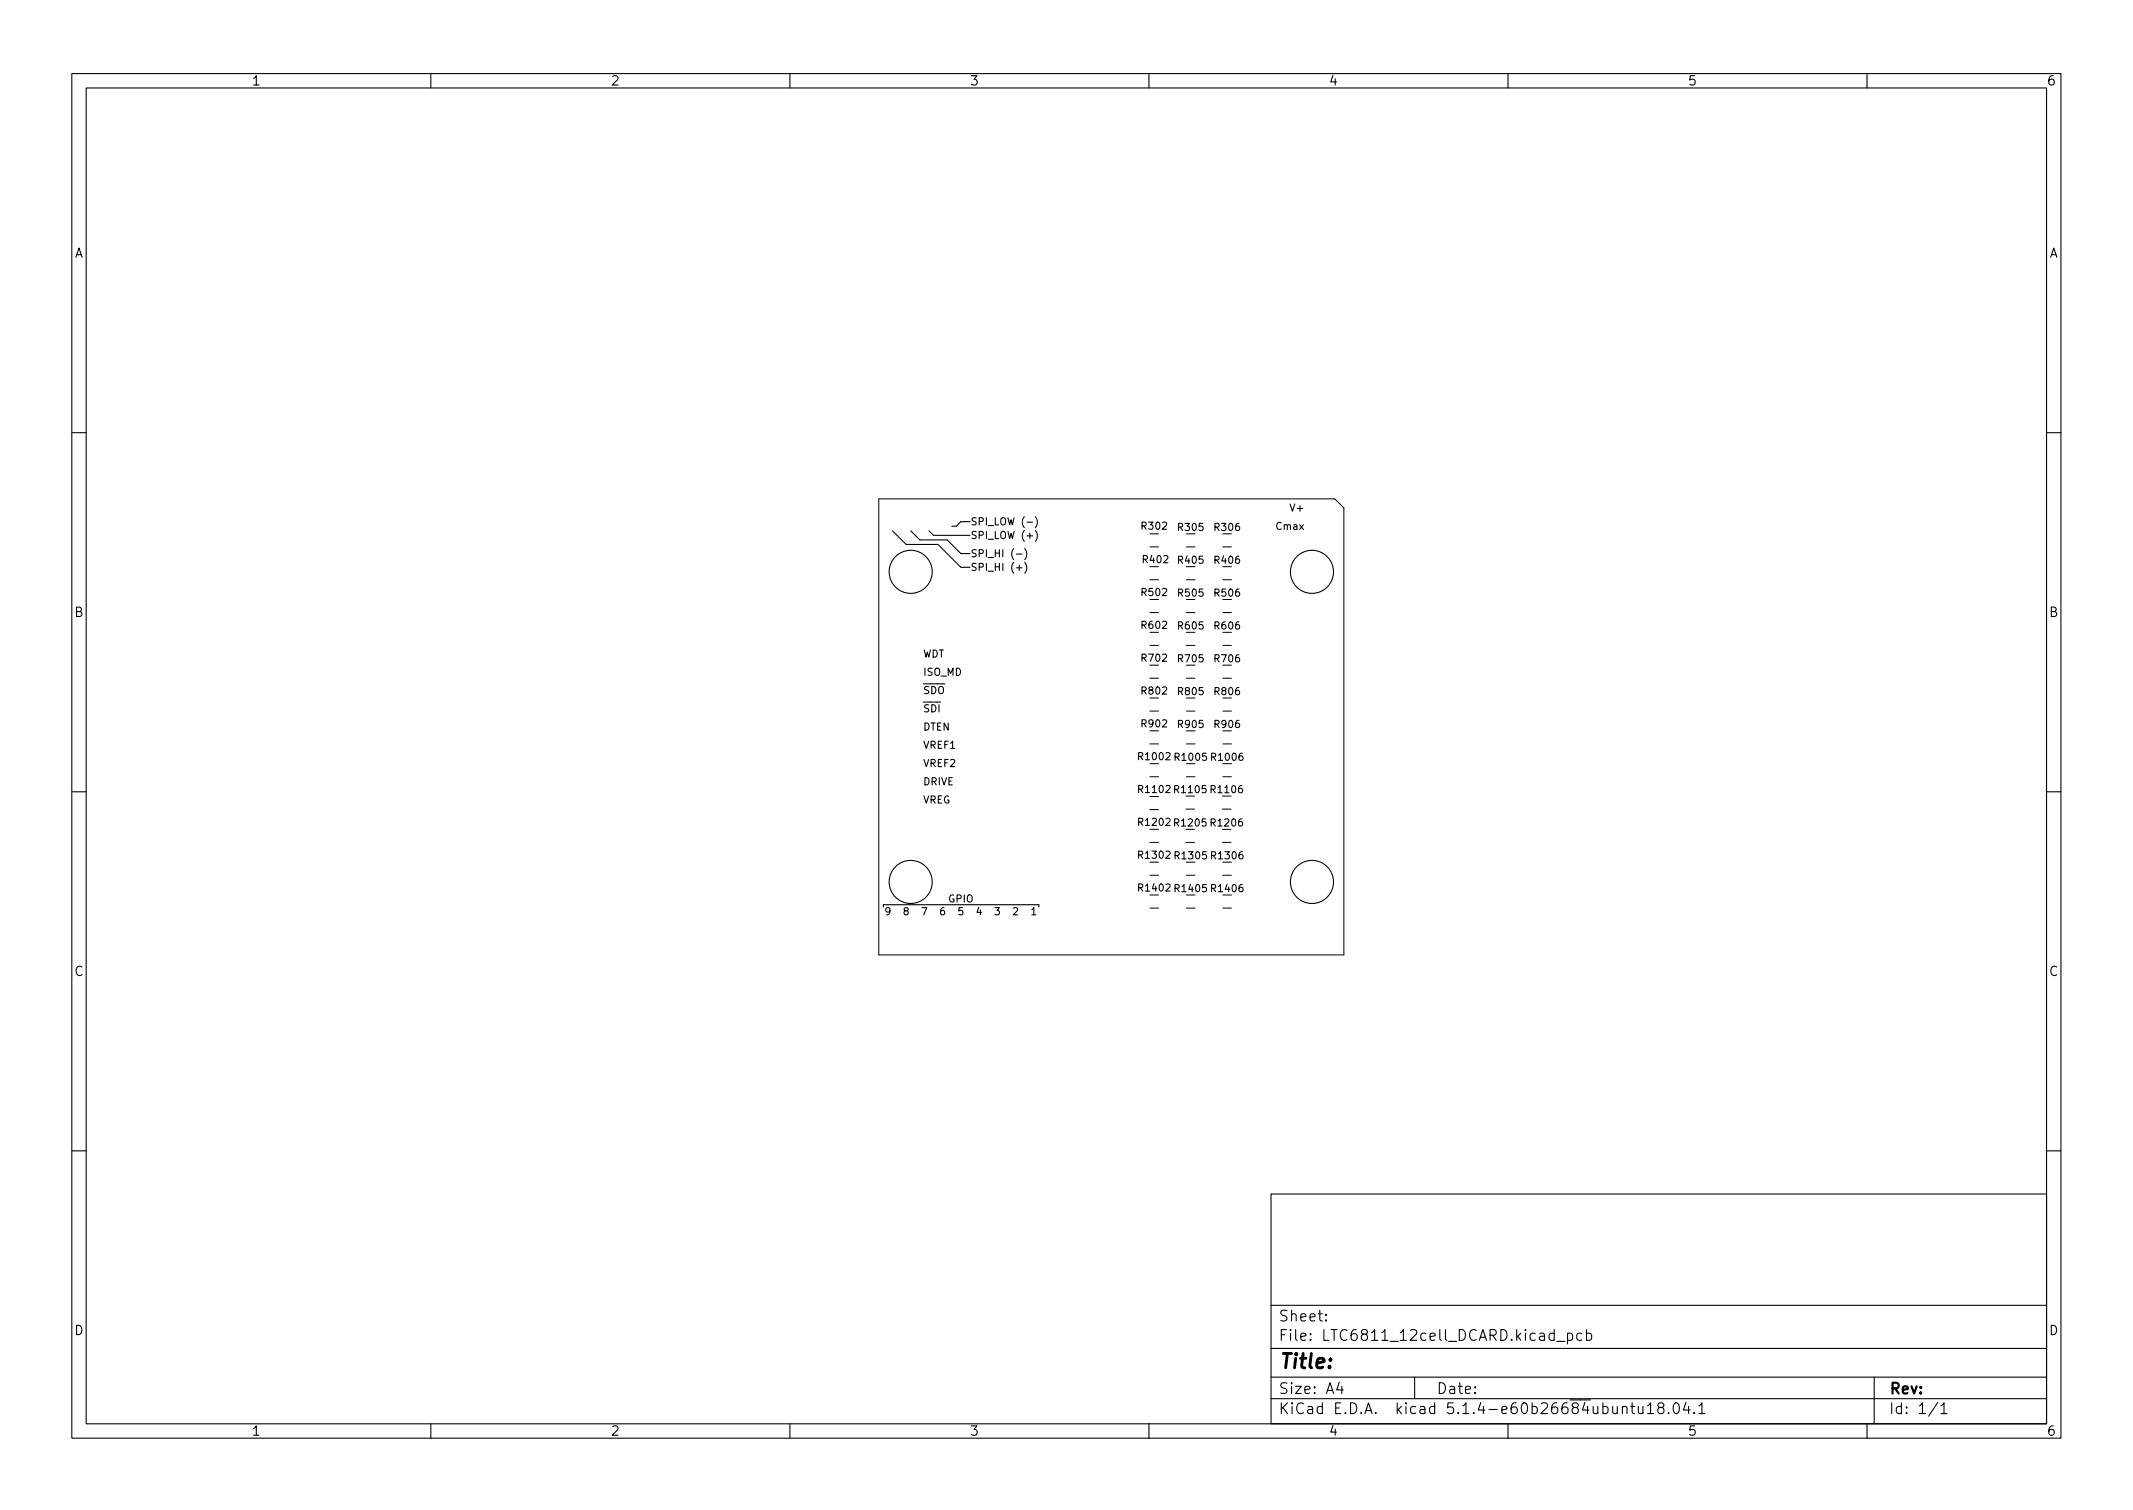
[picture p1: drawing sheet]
<svg xmlns="http://www.w3.org/2000/svg" width="297mm" height="210mm" viewBox="0 0 297 210" stroke-linecap="round" stroke-linejoin="round" font-family="sans-serif">
<defs><g id="words">
<text font-size="2.8" x="178" y="190.6">Title:</text>
<g font-size="2.1">
<text x="178" y="184">Sheet:</text>
<text x="178" y="186.7">File: LTC6811_12cell_DCARD.kicad_pcb</text>
<text x="178" y="196.9">KiCad E.D.A. kicad 5.1.4-e60b26684ubuntu18.04.1</text>
<text x="178" y="194.1">Size: A4</text>
<text x="200" y="194.1">Date:</text>
<text x="263" y="194.1">Rev:</text>
<text x="263" y="196.9">Id: 1/1</text>
</g>
<g font-size="1.8">
<text x="35" y="11.9">1</text>
<text x="85" y="11.9">2</text>
<text x="135" y="11.9">3</text>
<text x="185" y="11.9">4</text>
<text x="235" y="11.9">5</text>
<text x="285" y="11.9">6</text>
<text x="10.3" y="35.9">A</text>
<text x="285.3" y="35.9">A</text>
<text x="10.3" y="85.9">B</text>
<text x="285.3" y="85.9">B</text>
<text x="10.3" y="135.9">C</text>
<text x="285.3" y="135.9">C</text>
<text x="10.3" y="185.9">D</text>
<text x="285.3" y="185.9">D</text>
<text x="35" y="199.9">1</text>
<text x="85" y="199.9">2</text>
<text x="135" y="199.9">3</text>
<text x="185" y="199.9">4</text>
<text x="235" y="199.9">5</text>
<text x="285" y="199.9">6</text>
</g>
<g font-size="1.4">
<text x="180" y="71.2">V+</text>
<text x="135.1" y="77.6">SPI_HI (-)</text>
<text x="135.1" y="75">SPI_LOW (+)</text>
<text x="135.1" y="73.1">SPI_LOW (-)</text>
<text x="159.1" y="73.7">R302</text>
<text x="164.1" y="73.9">R305</text>
<text x="169.2" y="73.9">R306</text>
<text x="178" y="73.8">Cmax</text>
<text x="135.1" y="79.5">SPI_HI (+)</text>
<text x="159.1" y="83">R502</text>
<text x="159.2" y="78.4">R402</text>
<text x="164.1" y="78.5">R405</text>
<text x="164.1" y="83.1">R505</text>
<text x="169.2" y="78.5">R406</text>
<text x="169.2" y="83.1">R506</text>
<text x="159.1" y="87.6">R602</text>
<text x="164.1" y="87.6">R605</text>
<text x="169.2" y="87.6">R606</text>
<text x="128.5" y="91.6">WDT</text>
<text x="128.5" y="94.1">ISO_MD</text>
<text x="159.1" y="92.1">R702</text>
<text x="164.1" y="92.2">R705</text>
<text x="169.2" y="92.2">R706</text>
<text x="128.5" y="96.6">SDO</text>
<text x="128.5" y="99.2">SDI</text>
<text x="128.5" y="101.7">DTEN</text>
<text x="159.1" y="96.7">R802</text>
<text x="159.1" y="101.3">R902</text>
<text x="164.1" y="96.8">R805</text>
<text x="164.1" y="101.4">R905</text>
<text x="169.2" y="96.8">R806</text>
<text x="169.2" y="101.4">R906</text>
<text x="128.5" y="104.3">VREF1</text>
<text x="128.5" y="106.8">VREF2</text>
<text x="158.7" y="105.8">R1002</text>
<text x="163.8" y="105.9">R1005</text>
<text x="168.8" y="105.9">R1006</text>
<text x="128.5" y="109.3">DRIVE</text>
<text x="128.5" y="111.9">VREG</text>
<text x="158.7" y="110.4">R1102 R1105</text>
<text x="168.8" y="110.4">R1106</text>
<text x="158.7" y="115">R1202 R1205</text>
<text x="158.7" y="119.6">R1302</text>
<text x="163.8" y="119.6">R1305</text>
<text x="168.8" y="115.1">R1206</text>
<text x="168.8" y="119.6">R1306</text>
<text x="132.1" y="125.7">GPIO</text>
<text x="158.7" y="124.1">R1402</text>
<text x="163.8" y="124.2">R1405</text>
<text x="168.8" y="124.2">R1406</text>
<text x="123.3" y="127.4">9</text>
<text x="125.8" y="127.4">8</text>
<text x="128.3" y="127.4">7</text>
<text x="130.9" y="127.4">6</text>
<text x="133.4" y="127.4">5</text>
<text x="136" y="127.4">4</text>
<text x="138.5" y="127.4">3</text>
<text x="141" y="127.4">2</text>
<text x="143.6" y="127.4">1</text>
</g>
</g></defs>
<g fill="none" stroke="#000" stroke-width=".15">
<path d="M10 10.2h277v190.1h-277zM12 12.2h273v186.1h-273zM60 10.2v2M110 10.2v2M160 10.2v2M210 10.2v2M260 10.2v2M10 60.2h2M124.3 73.9l1.9 1.9h4.4l3.2 3.2h1.3M126.8 73.9l1.3 1.3h3.8l1.9 1.9h1.3M129.4 73.9l.6 .6h5.1M135.1 72.6h-1.3l-.6 .7h-.7"/>
<path d="M141.6 79.1h.7M141.6 77.2h.7M142.7 78.3a1.15 1.15 0 0 1 0 1.5M142.7 76.4a1.15 1.15 0 0 1 0 1.5M143 72.7h.8M144.2 73.9a1.15 1.15 0 0 1 0 1.5M144.2 71.9a1.15 1.15 0 0 1 0 1.6M285 60.2h2M10 110.2h2M285 110.2h2M123 126h21.7v.3M10 160.2h2"/>
<path d="M177 166.3h108v32h-108zM285 160.2h2M60 198.3v2M110 198.3v2M160 198.3v2M177 194.8h108M177 191.8h108M177 187.8h108M177 181.8h108M184.6 183.8l.1 .1h-.1v-.1v.1M184.6 183l.1 .1h-.1v-.1v.1M186.5 192.5l-.4 1h1"/>
<path d="M186.9 193v1M197 191.8v3M210 198.3v2M216.8 186.8h1.1M218.3 185.7l.4-.1 .3 .3v.4l-.1 .3h-.2h-.4M218.3 185.6v1.5M220.3 185.7l-.4-.1-.3 .3v.4l.1 .3h.2h.4M220.9 185.7l.5-.1 .2 .3v.4l-.1 .3h-.1h-.5M220.9 185.1v1.5M225.9 196a.37 .37 0 0 1 .7 0v.8M227.1 195.8h.5M227.3 195.3v1.3l.1 .2h.2"/>
<path d="M228.1 195.8l.1 1a.41 .41 0 0 0 .6-.1M228.8 195.8v1M229.4 195.8l.5-.5v1.5M229.4 196.8h.9M231.1 196l-.1-.1a.31 .31 0 0 1-.1-.3 .31 .31 0 0 1 .2-.3h.3l.3 .3-.1 .3-.5 .1-.2 .3v.4l.2 .1h.3l.3-.3v-.2l-.3-.3M232.4 196.7v.1h-.1l.1-.1v.1M233.2 195.4a.36 .36 0 0 1 .6 .2 .77 .77 0 0 1-.4 1.2 1 1 0 0 1-.2-1.4zM234.8 195.3l-.4 1h1M235.1 195.8v1M235.9 196.7l.1 .1h-.1v-.1v.1M236.6 195.8l.4-.5v1.5M236.6 196.8h.8"/>
<path d="M260 198.3v2M261 191.8v6.5M269.9 195.3l-1.3 1.9M270.3 195.8l.4-.5v1.5M270.3 196.8h.8"/>
<circle cx="126.8" cy="79.6" r="3"/>
<circle cx="182.7" cy="79.6" r="3"/>
<circle cx="126.8" cy="122.8" r="3"/>
<circle cx="182.7" cy="122.8" r="3"/>
</g>
<g fill="none" stroke="#000" stroke-width=".14">
<path d="M122.4 69.5h63.5l1.2 1.2v62.3h-64.7zM160.1 74.3h1.2M160.1 76.2h1.2M165.2 76.2h1.2M170.3 76.2h1.2M160.1 80.7h1.2M160.1 85.3h1.2M160.1 89.9h1.2M160.1 94.4h1.2M160.1 99h1.2M165.2 80.7h1.2M165.2 85.3h1.2"/>
<path d="M165.2 89.9h1.2M165.2 94.4h1.2M165.2 99h1.2M170.3 80.7h1.2M170.3 85.3h1.2M170.3 89.9h1.2M170.3 94.4h1.2M170.3 99h1.2M160.1 103.6h1.2M160.1 108.2h1.2M160.1 112.7h1.2M160.1 117.3h1.2"/>
<path d="M165.1 117.3h1.2M165.1 112.7h1.2M165.2 103.6h1.2M165.2 108.2h1.2M170.2 117.3h1.2M170.2 112.7h1.2M170.3 103.6h1.2M170.3 108.2h1.2M160.1 121.9h1.2M160.1 126.4h1.2M165.2 121.9h1.2M165.2 126.4h1.2"/>
<path d="M170.3 121.9h1.2M170.3 126.4h1.2"/>
</g>
<use href="#words"/>
</svg>
